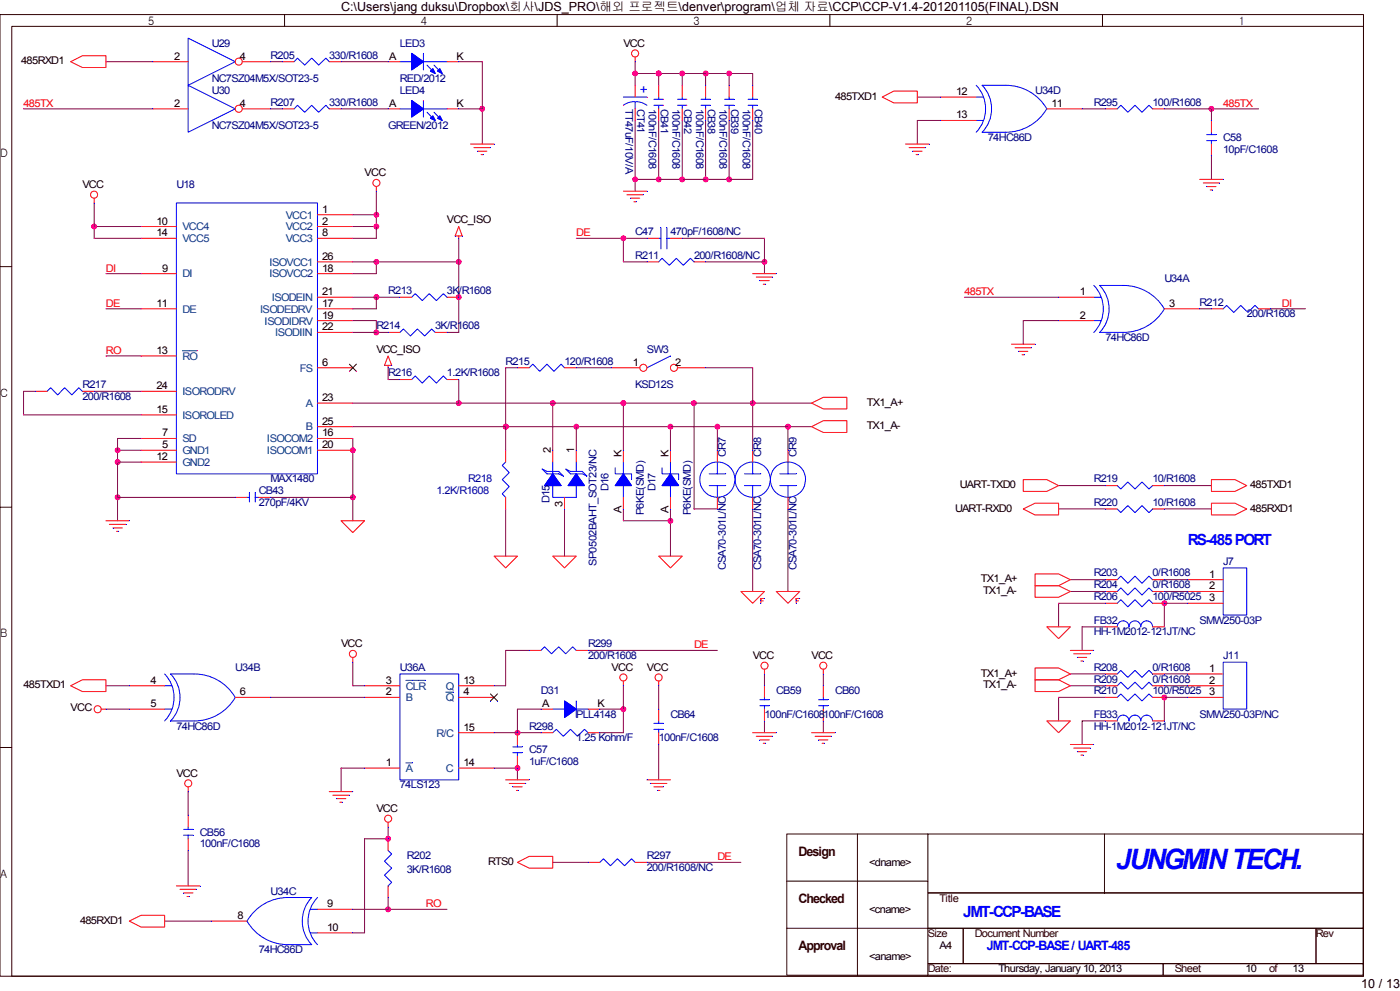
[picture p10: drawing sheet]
<svg xmlns="http://www.w3.org/2000/svg" width="297mm" height="210mm" viewBox="0 0 297 210" stroke-linecap="round" stroke-linejoin="round" font-family="sans-serif">
<defs><g id="words">
<text font-size="6" fill="#00f" x="236.5" y="184">JUNGMIN TECH.</text>
<g font-size="3.3" fill="#00f">
<text x="251.7" y="115.4">RS-485 PORT</text>
<text x="204.1" y="194.2">JMT-CCP-BASE</text>
</g>
<g font-size="2.8" fill="#00f">
<text x="135.6" y="20">+</text>
<text x="209.1" y="201.3">JMT-CCP-BASE / UART-485</text>
</g>
<g font-size="2.8" fill="#300000">
<text x="169.2" y="181.4">Design</text>
<text x="169.2" y="191.3">Checked</text>
<text x="169.2" y="201.3">Approval</text>
</g>
<g font-size="2.7">
<text x="72.3" y="2.4">C:\Users\jang duksu\Dropbox\회사\JDS_PRO\해외 프로젝트\denver\program\업체 자료\CCP\CCP-V1.4-201201105(FINAL).DSN</text>
<text x="288.5" y="209.3">10 / 13</text>
</g>
<g font-size="2.5">
<text x="31.4" y="5.2">5</text>
<text x="89.2" y="5.2">4</text>
<text x="146.9" y="5.2">3</text>
<text x="204.8" y="5.2">2</text>
<text x="262.5" y="5.2">1</text>
<text x="0" y="33.2">D</text>
<text x="0" y="84.1">C</text>
<text x="0" y="135">B</text>
<text x="0" y="185.9">A</text>
</g>
<g font-size="2.2" fill="#000080">
<text x="44.9" y="9.9">U29</text>
<text x="84.7" y="9.9">LED3</text>
<text x="44.9" y="17.4">NC7SZ04M5X/SOT23-5</text>
<text x="57.3" y="12.4">R205</text>
<text x="69.8" y="12.4">330/R1608</text>
<text x="84.7" y="17.4">RED/2012</text>
<text x="44.9" y="19.9">U30</text>
<text x="57.3" y="22.4">R207</text>
<text x="69.8" y="22.4">330/R1608</text>
<text x="84.7" y="19.9">LED4</text>
<text x="132.5" y="23.1" transform="rotate(90 132.5 23.1)">TT47uF/10V/A</text>
<text x="135" y="23.1" transform="rotate(90 135 23.1)">CT41</text>
<text x="137.5" y="23.1" transform="rotate(90 137.5 23.1)">100nF/C1608</text>
<text x="140" y="23.1" transform="rotate(90 140 23.1)">CB41</text>
<text x="142.5" y="23.1" transform="rotate(90 142.5 23.1)">100nF/C1608</text>
<text x="145" y="23.1" transform="rotate(90 145 23.1)">CB42</text>
<text x="147.5" y="23.1" transform="rotate(90 147.5 23.1)">100nF/C1608</text>
<text x="150" y="23.1" transform="rotate(90 150 23.1)">CB38</text>
<text x="152.4" y="23.1" transform="rotate(90 152.4 23.1)">100nF/C1608</text>
<text x="154.9" y="23.1" transform="rotate(90 154.9 23.1)">CB39</text>
<text x="157.4" y="23.1" transform="rotate(90 157.4 23.1)">100nF/C1608</text>
<text x="159.9" y="23.1" transform="rotate(90 159.9 23.1)">CB40</text>
<text x="219.3" y="19.9">U34D</text>
<text x="231.8" y="22.4">R295</text>
<text x="244.3" y="22.4">100/R1608</text>
<text x="44.9" y="27.3">NC7SZ04M5X/SOT23-5</text>
<text x="82.2" y="27.3">GREEN/2012</text>
<text x="209.4" y="29.8">74HC86D</text>
<text x="259.2" y="29.8">C58</text>
<text x="259.2" y="32.3">10pF/C1608</text>
<text x="37.4" y="39.8">U18</text>
<text x="134.6" y="49.8">C47</text>
<text x="142.1" y="49.8">470pF/1608/NC</text>
<text x="134.6" y="54.8">R211</text>
<text x="147.1" y="54.8">200/R1608/NC</text>
<text x="246.7" y="59.8">U34A</text>
<text x="82.2" y="62.3">R213</text>
<text x="94.7" y="62.3">3K/R1608</text>
<text x="254.2" y="64.8">R212</text>
<text x="79.8" y="69.7">R214</text>
<text x="92.2" y="69.7">3K/R1608</text>
<text x="264.2" y="67.2">200/R1608</text>
<text x="107.2" y="77.2">R215</text>
<text x="119.6" y="77.2">120/R1608</text>
<text x="137.1" y="74.7">SW3</text>
<text x="234.3" y="72.2">74HC86D</text>
<text x="17.5" y="82.2">R217</text>
<text x="82.2" y="79.7">R216</text>
<text x="94.7" y="79.7">1.2K/R1608</text>
<text x="134.6" y="82.2">KSD12S</text>
<text x="17.5" y="84.7">200/R1608</text>
<text x="153.8" y="96.8" transform="rotate(-90 153.8 96.8)">CR7</text>
<text x="161.3" y="96.8" transform="rotate(-90 161.3 96.8)">CR8</text>
<text x="168.8" y="96.8" transform="rotate(-90 168.8 96.8)">CR9</text>
<text x="54.8" y="104.7">CB43</text>
<text x="54.8" y="107.2">270pF/4KV</text>
<text x="57.3" y="102.2">MAX1480</text>
<text x="116.5" y="106.6" transform="rotate(-90 116.5 106.6)">D15</text>
<text x="128.9" y="104.1" transform="rotate(-90 128.9 104.1)">D16</text>
<text x="138.9" y="104.1" transform="rotate(-90 138.9 104.1)">D17</text>
<text x="231.8" y="107.2">R220</text>
<text x="231.8" y="102.2">R219</text>
<text x="244.3" y="107.2">10/R1608</text>
<text x="244.3" y="102.2">10/R1608</text>
<text x="136.4" y="109.1" transform="rotate(-90 136.4 109.1)">P6KE(SMD)</text>
<text x="146.4" y="109.1" transform="rotate(-90 146.4 109.1)">P6KE(SMD)</text>
<text x="126.4" y="119.8" transform="rotate(-90 126.4 119.8)">SP0502BAHT_SOT23/NC</text>
<text x="259.2" y="119.6">J7</text>
<text x="153.8" y="120.8" transform="rotate(-90 153.8 120.8)">CSA70-301L/NC</text>
<text x="161.3" y="120.8" transform="rotate(-90 161.3 120.8)">CSA70-301L/NC</text>
<text x="168.8" y="120.8" transform="rotate(-90 168.8 120.8)">CSA70-301L/NC</text>
<text x="231.8" y="124.6">R204</text>
<text x="231.8" y="122.1">R203</text>
<text x="244.3" y="124.6">0/R1608</text>
<text x="244.3" y="122.1">0/R1608</text>
<text x="231.8" y="127.1">R206</text>
<text x="244.3" y="127.1">100/R5025</text>
<text x="124.6" y="137.1">R299</text>
<text x="231.8" y="132.1">FB32</text>
<text x="231.8" y="134.6">HH-1M2012-121JT/NC</text>
<text x="254.2" y="132.1">SMW250-03P</text>
<text x="49.9" y="142.1">U34B</text>
<text x="84.7" y="142.1">U36A</text>
<text x="124.6" y="139.6">200/R1608</text>
<text x="231.8" y="142.1">R208</text>
<text x="244.3" y="142.1">0/R1608</text>
<text x="259.2" y="139.6">J11</text>
<text x="114.6" y="147.1">D31</text>
<text x="164.5" y="147.1">CB59</text>
<text x="177" y="147.1">CB60</text>
<text x="231.8" y="147.1">R210</text>
<text x="231.8" y="144.6">R209</text>
<text x="244.3" y="147.1">100/R5025</text>
<text x="244.3" y="144.6">0/R1608</text>
<text x="37.4" y="154.5">74HC86D</text>
<text x="112.1" y="154.5">R298</text>
<text x="122.1" y="152">PLL4148</text>
<text x="142.1" y="152">CB64</text>
<text x="162" y="152">100nF/C1608</text>
<text x="174.5" y="152">100nF/C1608</text>
<text x="231.8" y="152">FB33</text>
<text x="231.8" y="154.5">HH-1M2012-121JT/NC</text>
<text x="254.2" y="152">SMW250-03P/NC</text>
<text x="112.1" y="159.5">C57</text>
<text x="122.1" y="157">1.25 Kohm/F</text>
<text x="139.6" y="157">100nF/C1608</text>
<text x="84.7" y="167">74LS123</text>
<text x="112.1" y="162">1uF/C1608</text>
<text x="42.4" y="177">CB56</text>
<text x="42.4" y="179.5">100nF/C1608</text>
<text x="86.2" y="182">R202</text>
<text x="86.2" y="184.9">3K/R1608</text>
<text x="137.1" y="182">R297</text>
<text x="137.1" y="184.5">200/R1608/NC</text>
<text x="57.3" y="189.5">U34C</text>
<text x="54.8" y="201.9">74HC86D</text>
</g>
<g font-size="2.2">
<text x="132.1" y="9.9">VCC</text>
<text x="4.5" y="13.6">485RXD1</text>
<text x="36.9" y="12.7">2</text>
<text x="50.8" y="12.7">4</text>
<text x="82.5" y="12.7">A</text>
<text x="96.7" y="12.7">K</text>
<text x="36.9" y="22.6">2</text>
<text x="50.8" y="22.6">4</text>
<text x="82.5" y="22.6">A</text>
<text x="96.7" y="22.6">K</text>
<text x="177" y="21.1">485TXD1</text>
<text x="202.6" y="20.1">12</text>
<text x="222.8" y="22.6">11</text>
<text x="202.6" y="25.1">13</text>
<text x="17.5" y="39.8">VCC</text>
<text x="77.3" y="37.3">VCC</text>
<text x="33.2" y="47.6">10</text>
<text x="68.3" y="45.1">1</text>
<text x="68.3" y="47.6">2</text>
<text x="94.7" y="47.3">VCC_ISO</text>
<text x="33.2" y="50.1">14</text>
<text x="68.3" y="50.1">8</text>
<text x="34.4" y="57.5">9</text>
<text x="68.3" y="55">26</text>
<text x="68.3" y="57.5">18</text>
<text x="33.2" y="65">11</text>
<text x="68.3" y="62.5">21</text>
<text x="68.3" y="65">17</text>
<text x="228.8" y="62.5">1</text>
<text x="247.8" y="65">3</text>
<text x="68.3" y="70">22</text>
<text x="68.3" y="67.5">19</text>
<text x="228.8" y="67.5">2</text>
<text x="33.2" y="75">13</text>
<text x="68.3" y="77.5">6</text>
<text x="79.8" y="74.7">VCC_ISO</text>
<text x="134.1" y="77.5">1</text>
<text x="143.1" y="77.5">2</text>
<text x="33.2" y="82.5">24</text>
<text x="33.2" y="87.5">15</text>
<text x="68.3" y="85">23</text>
<text x="68.3" y="90">25</text>
<text x="183.7" y="86">TX1_A+</text>
<text x="34.4" y="94.9">5</text>
<text x="34.4" y="92.4">7</text>
<text x="68.3" y="94.9">20</text>
<text x="68.3" y="92.4">16</text>
<text x="116.7" y="95.9" transform="rotate(-90 116.7 95.9)">2</text>
<text x="121.7" y="95.9" transform="rotate(-90 121.7 95.9)">1</text>
<text x="183.7" y="90.9">TX1_A-</text>
<text x="33.2" y="97.4">12</text>
<text x="131.7" y="96.8" transform="rotate(-90 131.7 96.8)">K</text>
<text x="141.7" y="96.8" transform="rotate(-90 141.7 96.8)">K</text>
<text x="119.2" y="107.3" transform="rotate(-90 119.2 107.3)">3</text>
<text x="203.4" y="103.4">UART-TXD0</text>
<text x="264.9" y="103.4">485TXD1</text>
<text x="131.7" y="108.6" transform="rotate(-90 131.7 108.6)">A</text>
<text x="141.7" y="108.6" transform="rotate(-90 141.7 108.6)">A</text>
<text x="202.4" y="108.4">UART-RXD0</text>
<text x="264.9" y="108.4">485RXD1</text>
<text x="207.9" y="123.4">TX1_A+</text>
<text x="208.3" y="125.9">TX1_A-</text>
<text x="256.2" y="122.4">1</text>
<text x="256.2" y="124.9">2</text>
<text x="256.2" y="127.4">3</text>
<text x="72.3" y="137.1">VCC</text>
<text x="129.6" y="142.1">VCC</text>
<text x="137.1" y="142.1">VCC</text>
<text x="159.5" y="139.6">VCC</text>
<text x="172" y="139.6">VCC</text>
<text x="207.9" y="143.3">TX1_A+</text>
<text x="256.2" y="142.3">1</text>
<text x="5" y="145.8">485TXD1</text>
<text x="31.9" y="144.8">4</text>
<text x="31.9" y="149.8">5</text>
<text x="50.8" y="147.3">6</text>
<text x="81.7" y="147.3">2</text>
<text x="81.7" y="144.8">3</text>
<text x="98.2" y="144.8">13</text>
<text x="98.2" y="147.3">4</text>
<text x="114.9" y="149.8">A</text>
<text x="126.6" y="149.8">K</text>
<text x="208.3" y="145.8">TX1_A-</text>
<text x="256.2" y="144.8">2</text>
<text x="256.2" y="147.3">3</text>
<text x="15" y="150.5">VCC</text>
<text x="98.2" y="154.8">15</text>
<text x="37.4" y="164.5">VCC</text>
<text x="81.7" y="162.3">1</text>
<text x="98.2" y="162.3">14</text>
<text x="79.8" y="172">VCC</text>
<text x="103.4" y="183.2">RTS0</text>
<text x="184.2" y="183.5">&lt;dname&gt;</text>
<text x="17" y="195.7">485RXD1</text>
<text x="50.4" y="194.7">8</text>
<text x="69.3" y="192.2">9</text>
<text x="69.3" y="197.2">10</text>
<text x="184.2" y="193.4">&lt;cname&gt;</text>
<text x="184.2" y="203.4">&lt;aname&gt;</text>
<text x="199.1" y="200.9">A4</text>
<text x="211.6" y="205.9">Thursday, January 10, 2013</text>
<text x="264" y="205.9">10</text>
<text x="273.9" y="205.9">13</text>
</g>
<g font-size="2.2" fill="#f00">
<text x="5" y="22.6">485TX</text>
<text x="259.2" y="22.6">485TX</text>
<text x="122.1" y="50.1">DE</text>
<text x="22.5" y="57.5">DI</text>
<text x="22.5" y="65">DE</text>
<text x="204.4" y="62.5">485TX</text>
<text x="271.7" y="65">DI</text>
<text x="22.5" y="75">RO</text>
<text x="147.1" y="137.3">DE</text>
<text x="152" y="182.2">DE</text>
<text x="90.2" y="192.2">RO</text>
</g>
<g font-size="2.2" fill="#004080">
<text x="60.6" y="46.3">VCC1</text>
<text x="38.7" y="48.8">VCC4</text>
<text x="38.7" y="51.3">VCC5</text>
<text x="60.6" y="48.8">VCC2</text>
<text x="60.6" y="51.3">VCC3</text>
<text x="38.7" y="58.8">DI</text>
<text x="57.1" y="56.3">ISOVCC1</text>
<text x="57.1" y="58.8">ISOVCC2</text>
<text x="57.6" y="63.8">ISODEIN</text>
<text x="38.7" y="66.3">DE</text>
<text x="55.1" y="66.3">ISODEDRV</text>
<text x="56.1" y="68.8">ISODIDRV</text>
<text x="58.3" y="71.3">ISODIIN</text>
<text x="38.7" y="76.2">RO</text>
<text x="38.7" y="83.7">ISORODRV</text>
<text x="63.6" y="78.7">FS</text>
<text x="38.7" y="88.7">ISOROLED</text>
<text x="64.8" y="86.2">A</text>
<text x="38.7" y="93.7">SD</text>
<text x="56.6" y="93.7">ISOCOM2</text>
<text x="64.8" y="91.2">B</text>
<text x="38.7" y="96.2">GND1</text>
<text x="38.7" y="98.7">GND2</text>
<text x="56.6" y="96.2">ISOCOM1</text>
<text x="86" y="148.6">B</text>
<text x="86" y="146.1">CLR</text>
<text x="94.5" y="146.1">Q</text>
<text x="94.5" y="148.6">Q</text>
<text x="92.5" y="156">R/C</text>
<text x="86" y="163.5">A</text>
<text x="94.5" y="163.5">C</text>
</g>
<g font-size="2.2" fill="#0000a5">
<text x="92.5" y="104.7">1.2K/R1608</text>
<text x="99.2" y="102.2">R218</text>
</g>
<g font-size="2.2" fill="#300000">
<text x="199.1" y="190.9">Title</text>
<text x="196.6" y="198.4">Size</text>
<text x="206.6" y="198.4">Document Number</text>
<text x="278.9" y="198.4">Rev</text>
<text x="196.6" y="205.9">Date:</text>
<text x="249" y="205.9">Sheet</text>
<text x="268.9" y="205.9">of</text>
</g>
</g></defs>
<g fill="none" stroke="#300000" stroke-width=".21">
<path d="M0 3.1h288.9v203.7h-288.9zM2.5 5.6h286.4v201.2h-286.4zM60.3 3.1v2.5M118.1 3.1v2.5M175.9 3.1v2.5M233.6 3.1v2.5M0 56.5h2.5M0 107.4h2.5M0 158.3h2.5M181.7 176.6v30M196.6 176.6h92.3v12.5h-92.3zM196.6 176.6h-29.9v30h29.9"/>
<path d="M234.1 176.6v12.5M166.7 196.6h29.9M166.7 186.6h29.9M196.6 189.1h92.3v7.5h-92.3zM196.6 196.6h7.5v7.5h-7.5zM204.1 196.6h74.8v7.5h-74.8zM278.9 196.6h10v7.5h-10zM196.6 204.1h49.9v2.5h-49.9zM246.5 204.1h42.4v2.5h-42.4z"/>
</g>
<path d="M234.3 152.7h-5v5M246.7 142.8h5M251.7 147.7h-5v5" fill="none" stroke="#800040" stroke-width=".21"/>
<circle cx="246.7" cy="147.7" r=".51" fill="none" stroke="#f0f" stroke-width=".21"/>
<circle cx="246.7" cy="147.7" r=".51" fill="#f0f" stroke="#f0f" stroke-width=".21"/>
<path d="M246.7 145.3h5" fill="none" stroke="#800040" stroke-width=".21"/>
<path d="M224.3 102.9h10" fill="none" stroke="#800040" stroke-width=".21"/>
<path d="M224.3 107.8h10" fill="none" stroke="#800040" stroke-width=".21"/>
<path d="M246.7 102.9h10" fill="none" stroke="#800040" stroke-width=".21"/>
<path d="M246.7 107.8h10" fill="none" stroke="#800040" stroke-width=".21"/>
<path d="M229.3 132.8v5" fill="none" stroke="#800040" stroke-width=".21"/>
<path d="M229.3 132.8h5M246.7 127.8v5" fill="none" stroke="#800040" stroke-width=".21"/>
<circle cx="246.8" cy="127.8" r=".49" fill="none" stroke="#f0f" stroke-width=".21"/>
<circle cx="246.8" cy="127.8" r=".49" fill="#f0f" stroke="#f0f" stroke-width=".21"/>
<path d="M246.7 127.8h5M246.7 122.8h5" fill="none" stroke="#800040" stroke-width=".21"/>
<path d="M246.7 125.3h5" fill="none" stroke="#800040" stroke-width=".21"/>
<path d="M74.8 50.5h5" fill="none" stroke="#800040" stroke-width=".21"/>
<path d="M74.8 45.5h5" fill="none" stroke="#800040" stroke-width=".21"/>
<path d="M79.8 45.5v2.5" fill="none" stroke="#800040" stroke-width=".21"/>
<circle cx="79.8" cy="45.5" r=".49" fill="none" stroke="#f0f" stroke-width=".21"/>
<circle cx="79.8" cy="45.5" r=".49" fill="#f0f" stroke="#f0f" stroke-width=".21"/>
<path d="M74.8 48h5" fill="none" stroke="#800040" stroke-width=".21"/>
<circle cx="79.8" cy="48" r=".49" fill="none" stroke="#f0f" stroke-width=".21"/>
<circle cx="79.8" cy="48" r=".49" fill="#f0f" stroke="#f0f" stroke-width=".21"/>
<path d="M79.8 48v2.5" fill="none" stroke="#800040" stroke-width=".21"/>
<path d="M134.6 15.6h5" fill="none" stroke="#800040" stroke-width=".21"/>
<circle cx="139.6" cy="15.6" r=".49" fill="none" stroke="#f0f" stroke-width=".21"/>
<circle cx="139.6" cy="15.6" r=".49" fill="#f0f" stroke="#f0f" stroke-width=".21"/>
<path d="M139.6 15.6v2.5" fill="none" stroke="#800040" stroke-width=".21"/>
<path d="M139.6 25.5v12.5" fill="none" stroke="#800040" stroke-width=".21"/>
<path d="M134.6 38h5" fill="none" stroke="#800040" stroke-width=".21"/>
<circle cx="139.6" cy="38" r=".49" fill="none" stroke="#f0f" stroke-width=".21"/>
<circle cx="139.6" cy="38" r=".49" fill="#f0f" stroke="#f0f" stroke-width=".21"/>
<path d="M134.6 13.1v2.5" fill="none" stroke="#800040" stroke-width=".21"/>
<path d="M134.6 38v2.5" fill="none" stroke="#800040" stroke-width=".21"/>
<path d="M134.6 25.5v12.5" fill="none" stroke="#800040" stroke-width=".21"/>
<circle cx="134.6" cy="38" r=".5" fill="none" stroke="#f0f" stroke-width=".21"/>
<circle cx="134.6" cy="38" r=".5" fill="#f0f" stroke="#f0f" stroke-width=".21"/>
<path d="M134.6 15.6v2.5" fill="none" stroke="#800040" stroke-width=".21"/>
<circle cx="134.6" cy="15.6" r=".5" fill="none" stroke="#f0f" stroke-width=".21"/>
<circle cx="134.6" cy="15.6" r=".5" fill="#f0f" stroke="#f0f" stroke-width=".21"/>
<path d="M149.5 15.6h5" fill="none" stroke="#800040" stroke-width=".21"/>
<path d="M144.6 15.6v2.5" fill="none" stroke="#800040" stroke-width=".21"/>
<path d="M149.5 15.6v2.5" fill="none" stroke="#800040" stroke-width=".21"/>
<circle cx="149.5" cy="15.6" r=".49" fill="none" stroke="#f0f" stroke-width=".21"/>
<circle cx="149.5" cy="15.6" r=".49" fill="#f0f" stroke="#f0f" stroke-width=".21"/>
<path d="M139.6 38h5" fill="none" stroke="#800040" stroke-width=".21"/>
<path d="M144.6 25.5v12.5" fill="none" stroke="#800040" stroke-width=".21"/>
<circle cx="144.6" cy="38" r=".49" fill="none" stroke="#f0f" stroke-width=".21"/>
<circle cx="144.6" cy="38" r=".49" fill="#f0f" stroke="#f0f" stroke-width=".21"/>
<path d="M149.5 38h5" fill="none" stroke="#800040" stroke-width=".21"/>
<circle cx="154.5" cy="38" r=".49" fill="none" stroke="#f0f" stroke-width=".21"/>
<circle cx="154.5" cy="38" r=".49" fill="#f0f" stroke="#f0f" stroke-width=".21"/>
<path d="M149.5 25.5v12.5" fill="none" stroke="#800040" stroke-width=".21"/>
<circle cx="149.5" cy="38" r=".49" fill="none" stroke="#f0f" stroke-width=".21"/>
<circle cx="149.5" cy="38" r=".49" fill="#f0f" stroke="#f0f" stroke-width=".21"/>
<path d="M139.6 15.6h5" fill="none" stroke="#800040" stroke-width=".21"/>
<circle cx="139.6" cy="15.6" r=".49" fill="none" stroke="#f0f" stroke-width=".21"/>
<circle cx="139.6" cy="15.6" r=".49" fill="#f0f" stroke="#f0f" stroke-width=".21"/>
<path d="M74.8 67.9h5" fill="none" stroke="#800040" stroke-width=".21"/>
<path d="M79.8 67.9v2.5" fill="none" stroke="#800040" stroke-width=".21"/>
<path d="M79.8 70.4h2.4" fill="none" stroke="#800040" stroke-width=".21"/>
<circle cx="79.8" cy="70.4" r=".49" fill="none" stroke="#f0f" stroke-width=".21"/>
<circle cx="79.8" cy="70.4" r=".49" fill="#f0f" stroke="#f0f" stroke-width=".21"/>
<path d="M79.8 63h4.9" fill="none" stroke="#800040" stroke-width=".21"/>
<circle cx="79.8" cy="62.9" r=".51" fill="none" stroke="#f0f" stroke-width=".21"/>
<circle cx="79.8" cy="62.9" r=".51" fill="#f0f" stroke="#f0f" stroke-width=".21"/>
<path d="M79.8 63v2.4h-5" fill="none" stroke="#800040" stroke-width=".21"/>
<path d="M79.8 55.5h17.4" fill="none" stroke="#800040" stroke-width=".21"/>
<circle cx="97.2" cy="55.5" r=".5" fill="none" stroke="#f0f" stroke-width=".21"/>
<circle cx="97.2" cy="55.5" r=".5" fill="#f0f" stroke="#f0f" stroke-width=".21"/>
<path d="M97.2 63v7.4" fill="none" stroke="#800040" stroke-width=".21"/>
<circle cx="97.2" cy="62.9" r=".52" fill="none" stroke="#f0f" stroke-width=".21"/>
<circle cx="97.2" cy="62.9" r=".52" fill="#f0f" stroke="#f0f" stroke-width=".21"/>
<path d="M94.7 70.4h2.5" fill="none" stroke="#800040" stroke-width=".21"/>
<path d="M74.8 58h5" fill="none" stroke="#800040" stroke-width=".21"/>
<path d="M79.8 55.5v2.5" fill="none" stroke="#800040" stroke-width=".21"/>
<circle cx="79.8" cy="55.5" r=".49" fill="none" stroke="#f0f" stroke-width=".21"/>
<circle cx="79.8" cy="55.5" r=".49" fill="#f0f" stroke="#f0f" stroke-width=".21"/>
<path d="M107.2 90.4h14.9" fill="none" stroke="#800040" stroke-width=".21"/>
<circle cx="107.2" cy="90.4" r=".49" fill="none" stroke="#f0f" stroke-width=".21"/>
<circle cx="107.2" cy="90.4" r=".49" fill="#f0f" stroke="#f0f" stroke-width=".21"/>
<path d="M107.2 77.9v12.5" fill="none" stroke="#800040" stroke-width=".21"/>
<circle cx="107.2" cy="90.4" r=".49" fill="none" stroke="#f0f" stroke-width=".21"/>
<circle cx="107.2" cy="90.4" r=".49" fill="#f0f" stroke="#f0f" stroke-width=".21"/>
<path d="M107.2 90.4v5" fill="none" stroke="#800040" stroke-width=".21"/>
<path d="M159.5 85.4h12.5" fill="none" stroke="#800040" stroke-width=".21"/>
<path d="M167 90.4h5" fill="none" stroke="#800040" stroke-width=".21"/>
<path d="M107.2 107.8v10" fill="none" stroke="#800040" stroke-width=".21"/>
<path d="M122.1 90.4h20" fill="none" stroke="#800040" stroke-width=".21"/>
<circle cx="122.1" cy="90.4" r=".49" fill="none" stroke="#f0f" stroke-width=".21"/>
<circle cx="122.1" cy="90.4" r=".49" fill="#f0f" stroke="#f0f" stroke-width=".21"/>
<path d="M142.1 110.3v7.5" fill="none" stroke="#800040" stroke-width=".21"/>
<path d="M122.1 77.9h7.5" fill="none" stroke="#800040" stroke-width=".21"/>
<path d="M107.2 77.9h2.5" fill="none" stroke="#800040" stroke-width=".21"/>
<path d="M119.6 107.8v10" fill="none" stroke="#800040" stroke-width=".21"/>
<path d="M117.1 85.4v10" fill="none" stroke="#800040" stroke-width=".21"/>
<circle cx="117.1" cy="85.4" r=".49" fill="none" stroke="#f0f" stroke-width=".21"/>
<circle cx="117.1" cy="85.4" r=".49" fill="#f0f" stroke="#f0f" stroke-width=".21"/>
<path d="M122.1 90.4v5" fill="none" stroke="#800040" stroke-width=".21"/>
<path d="M132.1 107.8v2.5" fill="none" stroke="#800040" stroke-width=".21"/>
<path d="M132.1 110.3h10" fill="none" stroke="#800040" stroke-width=".21"/>
<circle cx="142.1" cy="110.3" r=".49" fill="none" stroke="#f0f" stroke-width=".21"/>
<circle cx="142.1" cy="110.3" r=".49" fill="#f0f" stroke="#f0f" stroke-width=".21"/>
<path d="M132.1 85.4v10" fill="none" stroke="#800040" stroke-width=".21"/>
<circle cx="132.1" cy="85.4" r=".5" fill="none" stroke="#f0f" stroke-width=".21"/>
<circle cx="132.1" cy="85.4" r=".5" fill="#f0f" stroke="#f0f" stroke-width=".21"/>
<path d="M142.1 90.4v5" fill="none" stroke="#800040" stroke-width=".21"/>
<circle cx="142.1" cy="90.4" r=".49" fill="none" stroke="#f0f" stroke-width=".21"/>
<circle cx="142.1" cy="90.4" r=".49" fill="#f0f" stroke="#f0f" stroke-width=".21"/>
<path d="M117.1 85.4h15" fill="none" stroke="#800040" stroke-width=".21"/>
<path d="M142.1 90.4h9.9" fill="none" stroke="#800040" stroke-width=".21"/>
<path d="M132.1 85.4h15" fill="none" stroke="#800040" stroke-width=".21"/>
<circle cx="132.1" cy="85.4" r=".5" fill="none" stroke="#f0f" stroke-width=".21"/>
<circle cx="132.1" cy="85.4" r=".5" fill="#f0f" stroke="#f0f" stroke-width=".21"/>
<path d="M159.5 107.8v17.5" fill="none" stroke="#800040" stroke-width=".21"/>
<path d="M167 107.8v17.5" fill="none" stroke="#800040" stroke-width=".21"/>
<path d="M147.1 85.4v22.4" fill="none" stroke="#800040" stroke-width=".21"/>
<circle cx="147" cy="85.4" r=".49" fill="none" stroke="#f0f" stroke-width=".21"/>
<circle cx="147" cy="85.4" r=".49" fill="#f0f" stroke="#f0f" stroke-width=".21"/>
<path d="M147.1 107.8h4.9" fill="none" stroke="#800040" stroke-width=".21"/>
<path d="M167 90.4v5" fill="none" stroke="#800040" stroke-width=".21"/>
<circle cx="167" cy="90.4" r=".5" fill="none" stroke="#f0f" stroke-width=".21"/>
<circle cx="167" cy="90.4" r=".5" fill="#f0f" stroke="#f0f" stroke-width=".21"/>
<path d="M152 90.4h15" fill="none" stroke="#800040" stroke-width=".21"/>
<path d="M152 90.4v5M159.5 85.4v10" fill="none" stroke="#800040" stroke-width=".21"/>
<circle cx="152" cy="90.4" r=".49" fill="none" stroke="#f0f" stroke-width=".21"/>
<circle cx="152" cy="90.4" r=".49" fill="#f0f" stroke="#f0f" stroke-width=".21"/>
<circle cx="159.5" cy="85.4" r=".49" fill="none" stroke="#f0f" stroke-width=".21"/>
<circle cx="159.5" cy="85.4" r=".49" fill="#f0f" stroke="#f0f" stroke-width=".21"/>
<path d="M142.1 107.8v2.5" fill="none" stroke="#800040" stroke-width=".21"/>
<path d="M97.2 85.4h19.9" fill="none" stroke="#800040" stroke-width=".21"/>
<circle cx="97.2" cy="85.4" r=".5" fill="none" stroke="#f0f" stroke-width=".21"/>
<circle cx="97.2" cy="85.4" r=".5" fill="#f0f" stroke="#f0f" stroke-width=".21"/>
<path d="M82.2 80.4h2.5" fill="none" stroke="#800040" stroke-width=".21"/>
<path d="M82.2 77.9v2.5" fill="none" stroke="#800040" stroke-width=".21"/>
<path d="M74.8 92.9v2.5" fill="none" stroke="#800040" stroke-width=".21"/>
<path d="M149.5 77.9h10" fill="none" stroke="#800040" stroke-width=".21"/>
<path d="M97.2 80.4v5" fill="none" stroke="#800040" stroke-width=".21"/>
<path d="M74.8 85.4h22.4" fill="none" stroke="#800040" stroke-width=".21"/>
<path d="M74.8 105.4v4.9" fill="none" stroke="#800040" stroke-width=".21"/>
<circle cx="74.8" cy="105.3" r=".51" fill="none" stroke="#f0f" stroke-width=".21"/>
<circle cx="74.8" cy="105.3" r=".51" fill="#f0f" stroke="#f0f" stroke-width=".21"/>
<path d="M74.8 90.4h32.4" fill="none" stroke="#800040" stroke-width=".21"/>
<path d="M226.8 122.8h7.5" fill="none" stroke="#800040" stroke-width=".21"/>
<path d="M226.8 125.3h7.5" fill="none" stroke="#800040" stroke-width=".21"/>
<path d="M224.3 147.7h10" fill="none" stroke="#800040" stroke-width=".21"/>
<path d="M224.3 127.8h10" fill="none" stroke="#800040" stroke-width=".21"/>
<path d="M226.8 142.8h7.5" fill="none" stroke="#800040" stroke-width=".21"/>
<path d="M226.8 145.3h7.5" fill="none" stroke="#800040" stroke-width=".21"/>
<path d="M20 50.5h9.9" fill="none" stroke="#800040" stroke-width=".21"/>
<path d="M20 48v2.5" fill="none" stroke="#800040" stroke-width=".21"/>
<path d="M20 43v5h9.9" fill="none" stroke="#800040" stroke-width=".21"/>
<circle cx="19.9" cy="48" r=".49" fill="none" stroke="#f0f" stroke-width=".21"/>
<circle cx="19.9" cy="48" r=".49" fill="#f0f" stroke="#f0f" stroke-width=".21"/>
<path d="M154.5 15.6v2.5" fill="none" stroke="#800040" stroke-width=".21"/>
<path d="M154.5 25.5v12.5" fill="none" stroke="#800040" stroke-width=".21"/>
<path d="M159.5 15.6v2.5" fill="none" stroke="#800040" stroke-width=".21"/>
<path d="M159.5 25.5v12.5" fill="none" stroke="#800040" stroke-width=".21"/>
<path d="M154.5 15.6h5" fill="none" stroke="#800040" stroke-width=".21"/>
<circle cx="154.5" cy="15.6" r=".49" fill="none" stroke="#f0f" stroke-width=".21"/>
<circle cx="154.5" cy="15.6" r=".49" fill="#f0f" stroke="#f0f" stroke-width=".21"/>
<path d="M154.5 38h5" fill="none" stroke="#800040" stroke-width=".21"/>
<path d="M74.8 55.5h5" fill="none" stroke="#800040" stroke-width=".21"/>
<path d="M79.8 40.5v5" fill="none" stroke="#800040" stroke-width=".21"/>
<path d="M97.2 55.5v7.5" fill="none" stroke="#800040" stroke-width=".21"/>
<path d="M22.5 65.4h7.4" fill="none" stroke="#800040" stroke-width=".21"/>
<path d="M5 23.1h27.4" fill="none" stroke="#800040" stroke-width=".21"/>
<path d="M72.3 23.1h9.9" fill="none" stroke="#800040" stroke-width=".21"/>
<path d="M57.3 23.1h2.5" fill="none" stroke="#800040" stroke-width=".21"/>
<path d="M144.6 38h4.9" fill="none" stroke="#800040" stroke-width=".21"/>
<path d="M144.6 15.6h4.9" fill="none" stroke="#800040" stroke-width=".21"/>
<circle cx="144.6" cy="15.6" r=".49" fill="none" stroke="#f0f" stroke-width=".21"/>
<circle cx="144.6" cy="15.6" r=".49" fill="#f0f" stroke="#f0f" stroke-width=".21"/>
<path d="M20 82.9h9.9" fill="none" stroke="#800040" stroke-width=".21"/>
<path d="M5 82.9h2.5" fill="none" stroke="#800040" stroke-width=".21"/>
<path d="M5 82.9v5h24.9" fill="none" stroke="#800040" stroke-width=".21"/>
<path d="M24.9 95.4h5" fill="none" stroke="#800040" stroke-width=".21"/>
<path d="M24.9 95.4v2.5h5" fill="none" stroke="#800040" stroke-width=".21"/>
<g fill="none" stroke="#f0f" stroke-width=".21">
<circle cx="24.9" cy="95.4" r=".49"/>
<circle cx="24.9" cy="97.9" r=".49"/>
</g>
<g fill="#f0f" stroke="#f0f" stroke-width=".21">
<circle cx="24.9" cy="97.9" r=".49"/>
<circle cx="24.9" cy="95.4" r=".49"/>
</g>
<path d="M24.9 105.4v4.9" fill="none" stroke="#800040" stroke-width=".21"/>
<circle cx="24.9" cy="105.3" r=".51" fill="none" stroke="#f0f" stroke-width=".21"/>
<circle cx="24.9" cy="105.3" r=".51" fill="#f0f" stroke="#f0f" stroke-width=".21"/>
<path d="M24.9 92.9h5" fill="none" stroke="#800040" stroke-width=".21"/>
<path d="M57.3 13.1h2.5M24.9 92.9v2.5" fill="none" stroke="#800040" stroke-width=".21"/>
<path d="M72.3 13.1h9.9" fill="none" stroke="#800040" stroke-width=".21"/>
<path d="M22.5 13.1h9.9" fill="none" stroke="#800040" stroke-width=".21"/>
<path d="M122.1 50.5h10" fill="none" stroke="#800040" stroke-width=".21"/>
<path d="M132.1 50.5v5" fill="none" stroke="#800040" stroke-width=".21"/>
<path d="M132.1 50.5h5M144.6 50.5h17.4" fill="none" stroke="#800040" stroke-width=".21"/>
<circle cx="132.1" cy="50.5" r=".5" fill="none" stroke="#f0f" stroke-width=".21"/>
<circle cx="132.1" cy="50.5" r=".5" fill="#f0f" stroke="#f0f" stroke-width=".21"/>
<path d="M162 55.5v2.5" fill="none" stroke="#800040" stroke-width=".21"/>
<circle cx="162" cy="55.5" r=".49" fill="none" stroke="#f0f" stroke-width=".21"/>
<circle cx="162" cy="55.5" r=".49" fill="#f0f" stroke="#f0f" stroke-width=".21"/>
<path d="M132.1 55.5h5" fill="none" stroke="#800040" stroke-width=".21"/>
<path d="M149.5 55.5h12.5" fill="none" stroke="#800040" stroke-width=".21"/>
<path d="M162 50.5v5" fill="none" stroke="#800040" stroke-width=".21"/>
<path d="M39.9 180.2v7.4" fill="none" stroke="#800040" stroke-width=".21"/>
<path d="M162 152.7v2.5" fill="none" stroke="#800040" stroke-width=".21"/>
<path d="M162 142.8v2.5" fill="none" stroke="#800040" stroke-width=".21"/>
<path d="M174.5 152.7v2.5" fill="none" stroke="#800040" stroke-width=".21"/>
<path d="M174.5 142.8v2.5" fill="none" stroke="#800040" stroke-width=".21"/>
<path d="M34.9 195.1h10" fill="none" stroke="#800040" stroke-width=".21"/>
<path d="M24.9 105.4h25" fill="none" stroke="#800040" stroke-width=".21"/>
<path d="M24.9 97.9v7.5" fill="none" stroke="#800040" stroke-width=".21"/>
<path d="M57.3 105.4h17.5" fill="none" stroke="#800040" stroke-width=".21"/>
<path d="M74.8 95.4v10" fill="none" stroke="#800040" stroke-width=".21"/>
<circle cx="74.8" cy="95.4" r=".49" fill="none" stroke="#f0f" stroke-width=".21"/>
<circle cx="74.8" cy="95.4" r=".49" fill="#f0f" stroke="#f0f" stroke-width=".21"/>
<path d="M224.3 147.7v5" fill="none" stroke="#800040" stroke-width=".21"/>
<path d="M224.3 127.8v5" fill="none" stroke="#800040" stroke-width=".21"/>
<path d="M97.2 50.5v5" fill="none" stroke="#800040" stroke-width=".21"/>
<path d="M22.5 75.4h7.4" fill="none" stroke="#800040" stroke-width=".21"/>
<path d="M74.8 63h5" fill="none" stroke="#800040" stroke-width=".21"/>
<path d="M254.2 65.4h2.5" fill="none" stroke="#800040" stroke-width=".21"/>
<path d="M22.5 58h7.4" fill="none" stroke="#800040" stroke-width=".21"/>
<path d="M57.3 147.7h20" fill="none" stroke="#800040" stroke-width=".21"/>
<path d="M204.4 63h19.9" fill="none" stroke="#800040" stroke-width=".21"/>
<path d="M22.5 145.3h4.9" fill="none" stroke="#800040" stroke-width=".21"/>
<path d="M269.2 65.4h7.4" fill="none" stroke="#800040" stroke-width=".21"/>
<path d="M216.8 67.9h7.5" fill="none" stroke="#800040" stroke-width=".21"/>
<path d="M216.8 67.9v5M22.5 150.2h4.9" fill="none" stroke="#800040" stroke-width=".21"/>
<path d="M82.2 192.6h12.5" fill="none" stroke="#800040" stroke-width=".21"/>
<circle cx="82.3" cy="192.6" r=".49" fill="none" stroke="#f0f" stroke-width=".21"/>
<circle cx="82.3" cy="192.6" r=".49" fill="#f0f" stroke="#f0f" stroke-width=".21"/>
<path d="M82.2 190.1v2.5" fill="none" stroke="#800040" stroke-width=".21"/>
<path d="M74.8 192.6h7.4" fill="none" stroke="#800040" stroke-width=".21"/>
<path d="M82.2 175.2v2.5" fill="none" stroke="#800040" stroke-width=".21"/>
<path d="M74.8 197.6h2.5" fill="none" stroke="#800040" stroke-width=".21"/>
<path d="M77.3 177.7v19.9" fill="none" stroke="#800040" stroke-width=".21"/>
<path d="M102.2 23.1v7.4M77.3 177.7h4.9" fill="none" stroke="#800040" stroke-width=".21"/>
<circle cx="82.3" cy="177.7" r=".49" fill="none" stroke="#f0f" stroke-width=".21"/>
<circle cx="82.3" cy="177.7" r=".49" fill="#f0f" stroke="#f0f" stroke-width=".21"/>
<circle cx="102.2" cy="23" r=".5" fill="none" stroke="#f0f" stroke-width=".21"/>
<circle cx="102.2" cy="23" r=".5" fill="#f0f" stroke="#f0f" stroke-width=".21"/>
<path d="M97.2 23.1h5" fill="none" stroke="#800040" stroke-width=".21"/>
<path d="M102.2 13.1v10" fill="none" stroke="#800040" stroke-width=".21"/>
<path d="M97.2 13.1h5" fill="none" stroke="#800040" stroke-width=".21"/>
<path d="M194.4 20.6h5" fill="none" stroke="#800040" stroke-width=".21"/>
<path d="M194.4 25.5v5" fill="none" stroke="#800040" stroke-width=".21"/>
<path d="M194.4 25.5h5M256.7 23.1h10" fill="none" stroke="#800040" stroke-width=".21"/>
<circle cx="256.7" cy="23" r=".52" fill="none" stroke="#f0f" stroke-width=".21"/>
<circle cx="256.7" cy="23" r=".52" fill="#f0f" stroke="#f0f" stroke-width=".21"/>
<path d="M139.6 157.7v7.5" fill="none" stroke="#800040" stroke-width=".21"/>
<path d="M139.6 145.3v4.9" fill="none" stroke="#800040" stroke-width=".21"/>
<path d="M72.3 162.7v5" fill="none" stroke="#800040" stroke-width=".21"/>
<path d="M109.7 155.2h4.9" fill="none" stroke="#800040" stroke-width=".21"/>
<circle cx="109.7" cy="155.2" r=".49" fill="none" stroke="#f0f" stroke-width=".21"/>
<circle cx="109.7" cy="155.2" r=".49" fill="#f0f" stroke="#f0f" stroke-width=".21"/>
<path d="M104.7 162.7h5" fill="none" stroke="#800040" stroke-width=".21"/>
<path d="M104.7 155.2h5" fill="none" stroke="#800040" stroke-width=".21"/>
<path d="M132.1 150.2v5" fill="none" stroke="#800040" stroke-width=".21"/>
<path d="M74.8 140.3v5" fill="none" stroke="#800040" stroke-width=".21"/>
<path d="M127.1 155.2h5" fill="none" stroke="#800040" stroke-width=".21"/>
<path d="M74.8 145.3h2.5" fill="none" stroke="#800040" stroke-width=".21"/>
<path d="M109.7 162.7v2.5" fill="none" stroke="#800040" stroke-width=".21"/>
<circle cx="109.7" cy="162.7" r=".49" fill="none" stroke="#f0f" stroke-width=".21"/>
<circle cx="109.7" cy="162.7" r=".49" fill="#f0f" stroke="#f0f" stroke-width=".21"/>
<path d="M72.3 162.7h5" fill="none" stroke="#800040" stroke-width=".21"/>
<path d="M127.1 150.2h5" fill="none" stroke="#800040" stroke-width=".21"/>
<circle cx="132.1" cy="150.2" r=".5" fill="none" stroke="#f0f" stroke-width=".21"/>
<circle cx="132.1" cy="150.2" r=".5" fill="#f0f" stroke="#f0f" stroke-width=".21"/>
<path d="M132.1 145.3v4.9" fill="none" stroke="#800040" stroke-width=".21"/>
<path d="M109.7 150.2h4.9" fill="none" stroke="#800040" stroke-width=".21"/>
<path d="M109.7 150.2v5M39.9 167.7v5" fill="none" stroke="#800040" stroke-width=".21"/>
<path d="M107.2 137.8h4.9" fill="none" stroke="#800040" stroke-width=".21"/>
<path d="M107.2 137.8v7.5h-2.5" fill="none" stroke="#800040" stroke-width=".21"/>
<path d="M124.6 137.8h27.4" fill="none" stroke="#800040" stroke-width=".21"/>
<path d="M74.8 70.4h5" fill="none" stroke="#800040" stroke-width=".21"/>
<path d="M159.5 77.9v7.5" fill="none" stroke="#800040" stroke-width=".21"/>
<path d="M147.1 85.4h12.4" fill="none" stroke="#800040" stroke-width=".21"/>
<path d="M256.7 23.1v2.4" fill="none" stroke="#800040" stroke-width=".21"/>
<path d="M246.7 23.1h10" fill="none" stroke="#800040" stroke-width=".21"/>
<path d="M256.7 33v5" fill="none" stroke="#800040" stroke-width=".21"/>
<path d="M229.3 23.1h5" fill="none" stroke="#800040" stroke-width=".21"/>
<path d="M117.1 182.7h7.5" fill="none" stroke="#800040" stroke-width=".21"/>
<path d="M137.1 182.7h19.9" fill="none" stroke="#800040" stroke-width=".21"/>
<path d="M132.1 20.6h5" fill="none" stroke="#00f" stroke-width=".21"/>
<path d="M134.6 21.5v1.6" fill="none" stroke="#00f" stroke-width=".21"/>
<path d="M134.6 21.5l1.5 .2 1 .6" fill="none" stroke="#00f" stroke-width=".21"/>
<path d="M134.6 21.5l-1.5 .2-1 .6" fill="none" stroke="#00f" stroke-width=".21"/>
<path d="M134.6 18.1v2.5" fill="none" stroke="#f00" stroke-width=".21"/>
<path d="M134.6 23.1v2.4" fill="none" stroke="#f00" stroke-width=".21"/>
<path d="M144.6 20.6v.4" fill="none" stroke="#00f" stroke-width=".21"/>
<path d="M144.6 22.3v.8" fill="none" stroke="#00f" stroke-width=".21"/>
<path d="M143.6 22.3h2" fill="none" stroke="#00f" stroke-width=".21"/>
<path d="M143.6 21h2" fill="none" stroke="#00f" stroke-width=".21"/>
<path d="M144.6 18.1v2.5" fill="none" stroke="#f00" stroke-width=".21"/>
<path d="M144.6 23.1v2.4" fill="none" stroke="#f00" stroke-width=".21"/>
<path d="M236.8 147.7l.7-.7 1.5 1.5 1.5-1.5 1.5 1.5 1.5-1.5 .8 .7" fill="none" stroke="#00f" stroke-width=".21"/>
<path d="M234.3 147.7h2.5" fill="none" stroke="#f00" stroke-width=".21"/>
<path d="M244.3 147.7h2.4" fill="none" stroke="#f00" stroke-width=".21"/>
<path d="M139.6 20.6v.4" fill="none" stroke="#00f" stroke-width=".21"/>
<path d="M139.6 22.3v.8" fill="none" stroke="#00f" stroke-width=".21"/>
<path d="M138.6 22.3h2" fill="none" stroke="#00f" stroke-width=".21"/>
<path d="M138.6 21h2" fill="none" stroke="#00f" stroke-width=".21"/>
<path d="M139.6 18.1v2.5" fill="none" stroke="#f00" stroke-width=".21"/>
<path d="M139.6 23.1v2.4" fill="none" stroke="#f00" stroke-width=".21"/>
<path d="M37.4 43h29.9v57.4h-29.9z" fill="none" stroke="#00f" stroke-width=".21"/>
<path d="M67.3 85.4h7.5" fill="none" stroke="#f00" stroke-width=".21"/>
<path d="M67.3 90.4h7.5" fill="none" stroke="#f00" stroke-width=".21"/>
<path d="M29.9 58h7.5" fill="none" stroke="#f00" stroke-width=".21"/>
<path d="M67.3 70.4h7.5" fill="none" stroke="#f00" stroke-width=".21"/>
<path d="M67.3 45.5h7.5" fill="none" stroke="#f00" stroke-width=".21"/>
<path d="M67.3 48h7.5" fill="none" stroke="#f00" stroke-width=".21"/>
<path d="M67.3 50.5h7.5" fill="none" stroke="#f00" stroke-width=".21"/>
<path d="M29.9 48h7.5" fill="none" stroke="#f00" stroke-width=".21"/>
<path d="M29.9 50.5h7.5" fill="none" stroke="#f00" stroke-width=".21"/>
<path d="M29.9 95.4h7.5" fill="none" stroke="#f00" stroke-width=".21"/>
<path d="M29.9 97.9h7.5" fill="none" stroke="#f00" stroke-width=".21"/>
<path d="M29.9 87.9h7.5" fill="none" stroke="#f00" stroke-width=".21"/>
<path d="M29.9 82.9h7.5" fill="none" stroke="#f00" stroke-width=".21"/>
<path d="M29.9 75.4h7.5" fill="none" stroke="#f00" stroke-width=".21"/>
<path d="M38.7 74.3h1.5" fill="none" stroke="#004080" stroke-width=".21"/>
<path d="M40.2 74.3h1.6" fill="none" stroke="#004080" stroke-width=".21"/>
<path d="M67.3 95.4h7.5" fill="none" stroke="#f00" stroke-width=".21"/>
<path d="M67.3 92.9h7.5" fill="none" stroke="#f00" stroke-width=".21"/>
<path d="M29.9 65.4h7.5" fill="none" stroke="#f00" stroke-width=".21"/>
<path d="M67.3 77.9h7.5" fill="none" stroke="#f00" stroke-width=".21"/>
<path d="M74 77.1l1.5 1.6" fill="none" stroke="#300000" stroke-width=".21"/>
<path d="M75.5 77.1l-1.5 1.6" fill="none" stroke="#300000" stroke-width=".21"/>
<path d="M67.3 63h7.5" fill="none" stroke="#f00" stroke-width=".21"/>
<path d="M67.3 67.9h7.5" fill="none" stroke="#f00" stroke-width=".21"/>
<path d="M67.3 65.4h7.5" fill="none" stroke="#f00" stroke-width=".21"/>
<path d="M29.9 92.9h7.5" fill="none" stroke="#f00" stroke-width=".21"/>
<path d="M67.3 55.5h7.5" fill="none" stroke="#f00" stroke-width=".21"/>
<path d="M67.3 58h7.5" fill="none" stroke="#f00" stroke-width=".21"/>
<path d="M107.2 97.9l-.8 .7 1.5 1.5-1.5 1.5 1.5 1.5-1.5 1.5 .8 .8" fill="none" stroke="#00f" stroke-width=".21"/>
<path d="M107.2 95.4v2.5" fill="none" stroke="#f00" stroke-width=".21"/>
<path d="M107.2 105.4v2.4" fill="none" stroke="#f00" stroke-width=".21"/>
<path d="M236.8 132.8a1.25 1.25 0 0 1 1.2-1.3 1.25 1.25 0 0 1 1.3 1.3 1.25 1.25 0 0 1 1.2-1.3 1.25 1.25 0 0 1 1.3 1.3 1.25 1.25 0 0 1 1.2-1.3 1.25 1.25 0 0 1 1.2 1.3" fill="none" stroke="#00f" stroke-width=".21"/>
<path d="M234.3 132.8h2.5" fill="none" stroke="#f00" stroke-width=".21"/>
<path d="M244.3 132.8h2.4" fill="none" stroke="#f00" stroke-width=".21"/>
<path d="M89.7 21.3v3.5" fill="none" stroke="#00f" stroke-width=".21"/>
<path d="M84.7 23.1h2.5" fill="none" stroke="#00f" stroke-width=".21"/>
<path d="M89.7 23.1h5" fill="none" stroke="#00f" stroke-width=".21"/>
<path d="M87.2 21.3l2.5 1.8-2.5 1.7zM90.5 23.8l1.5 1.5M91.7 24.5l.5 1-1-.5zM93.2 24.5l.5 1-1-.5z" fill="none" stroke="#00f" stroke-width=".21"/>
<g fill="#00f" stroke="#00f" stroke-width=".21">
<path d="M87.2 21.3l2.5 1.8-2.5 1.7z" fill-rule="evenodd"/>
<path d="M93.2 24.5l.5 1-1-.5z" fill-rule="evenodd"/>
<path d="M91.7 24.5l.5 1-1-.5z" fill-rule="evenodd"/>
</g>
<path d="M92 23.8l1.5 1.5" fill="none" stroke="#00f" stroke-width=".21"/>
<path d="M82.2 23.1h2.5" fill="none" stroke="#f00" stroke-width=".21"/>
<path d="M94.7 23.1h2.5" fill="none" stroke="#f00" stroke-width=".21"/>
<path d="M174.5 147.7v.5" fill="none" stroke="#00f" stroke-width=".21"/>
<path d="M174.5 149.5v.7" fill="none" stroke="#00f" stroke-width=".21"/>
<path d="M173.5 149.5h1.9" fill="none" stroke="#00f" stroke-width=".21"/>
<path d="M173.5 148.2h1.9" fill="none" stroke="#00f" stroke-width=".21"/>
<path d="M174.5 145.3v2.4" fill="none" stroke="#f00" stroke-width=".21"/>
<path d="M174.5 150.2v2.5" fill="none" stroke="#f00" stroke-width=".21"/>
<path d="M112.1 77.9l.8-.8 1.5 1.6 1.5-1.6 1.5 1.6 1.5-1.6 .7 .8" fill="none" stroke="#00f" stroke-width=".21"/>
<path d="M109.7 77.9h2.4" fill="none" stroke="#f00" stroke-width=".21"/>
<path d="M119.6 77.9h2.5" fill="none" stroke="#f00" stroke-width=".21"/>
<path d="M84.7 70.4l.8-.7 1.5 1.5 1.5-1.5 1.5 1.5 1.5-1.5 .7 .7" fill="none" stroke="#00f" stroke-width=".21"/>
<path d="M82.2 70.4h2.5" fill="none" stroke="#f00" stroke-width=".21"/>
<path d="M92.2 70.4h2.5" fill="none" stroke="#f00" stroke-width=".21"/>
<path d="M62.3 23.1l.7-.8 1.6 1.5 1.5-1.5 1.4 1.5 1.6-1.5 .7 .8" fill="none" stroke="#00f" stroke-width=".21"/>
<path d="M59.8 23.1h2.5" fill="none" stroke="#f00" stroke-width=".21"/>
<path d="M69.8 23.1h2.5" fill="none" stroke="#f00" stroke-width=".21"/>
<path d="M122.1 148.5v3.5" fill="none" stroke="#00f" stroke-width=".21"/>
<path d="M117.1 150.2h2.5" fill="none" stroke="#00f" stroke-width=".21"/>
<path d="M122.1 150.2h2.5" fill="none" stroke="#00f" stroke-width=".21"/>
<path d="M119.6 148.5l2.5 1.7-2.5 1.8z" fill="none" stroke="#00f" stroke-width=".21"/>
<path d="M119.6 148.5l2.5 1.7-2.5 1.8z" fill-rule="evenodd" fill="#00f" stroke="#00f" stroke-width=".21"/>
<path d="M114.6 150.2h2.5" fill="none" stroke="#f00" stroke-width=".21"/>
<path d="M124.6 150.2h2.5" fill="none" stroke="#f00" stroke-width=".21"/>
<path d="M39.9 18.1l10 5-10 4.9z" fill="none" stroke="#00f" stroke-width=".21"/>
<path d="M32.4 23.1h7.5" fill="none" stroke="#f00" stroke-width=".21"/>
<path d="M51.3 23.1h6" fill="none" stroke="#f00" stroke-width=".21"/>
<circle cx="50.6" cy="23" r=".74" fill="none" stroke="#f00" stroke-width=".21"/>
<path d="M127.1 182.7l.8-.8 1.5 1.5 1.4-1.5 1.6 1.5 1.4-1.5 .8 .8" fill="none" stroke="#00f" stroke-width=".21"/>
<path d="M124.6 182.7h2.5" fill="none" stroke="#f00" stroke-width=".21"/>
<path d="M134.6 182.7h2.5" fill="none" stroke="#f00" stroke-width=".21"/>
<path d="M82.2 180.2l.8 .7-1.5 1.5 1.5 1.5-1.5 1.5 1.5 1.5-.8 .7" fill="none" stroke="#00f" stroke-width=".21"/>
<path d="M82.2 177.7v2.5" fill="none" stroke="#f00" stroke-width=".21"/>
<path d="M82.2 187.6v2.5" fill="none" stroke="#f00" stroke-width=".21"/>
<path d="M139.6 152.7v.5" fill="none" stroke="#00f" stroke-width=".21"/>
<path d="M139.6 154.5v.7" fill="none" stroke="#00f" stroke-width=".21"/>
<path d="M138.6 154.5h2" fill="none" stroke="#00f" stroke-width=".21"/>
<path d="M138.6 153.2h2" fill="none" stroke="#00f" stroke-width=".21"/>
<path d="M139.6 150.2v2.5" fill="none" stroke="#f00" stroke-width=".21"/>
<path d="M139.6 155.2v2.5" fill="none" stroke="#f00" stroke-width=".21"/>
<path d="M52.4 105.4h.5" fill="none" stroke="#00f" stroke-width=".21"/>
<path d="M54.1 105.4h.7" fill="none" stroke="#00f" stroke-width=".21"/>
<path d="M54.1 104.3v2" fill="none" stroke="#00f" stroke-width=".21"/>
<path d="M52.9 104.3v2" fill="none" stroke="#00f" stroke-width=".21"/>
<path d="M49.9 105.4h2.5" fill="none" stroke="#f00" stroke-width=".21"/>
<path d="M54.8 105.4h2.5" fill="none" stroke="#f00" stroke-width=".21"/>
<path d="M142.1 102.9v2.5" fill="none" stroke="#00f" stroke-width=".21"/>
<path d="M142.1 97.9v2.5" fill="none" stroke="#00f" stroke-width=".21"/>
<path d="M140.3 99.1v1.3h3.5v1.2" fill="none" stroke="#00f" stroke-width=".21"/>
<path d="M142.1 100.4l1.7 2.5h-3.5z" fill="none" stroke="#00f" stroke-width=".21"/>
<path d="M142.1 100.4l1.7 2.5h-3.5z" fill-rule="evenodd" fill="#00f" stroke="#00f" stroke-width=".21"/>
<path d="M142.1 105.4v2.4" fill="none" stroke="#f00" stroke-width=".21"/>
<path d="M142.1 95.4v2.5" fill="none" stroke="#f00" stroke-width=".21"/>
<path d="M236.8 125.3l.7-.8 1.5 1.5 1.5-1.5 1.5 1.5 1.5-1.5 .8 .8" fill="none" stroke="#00f" stroke-width=".21"/>
<path d="M234.3 125.3h2.5" fill="none" stroke="#f00" stroke-width=".21"/>
<path d="M244.3 125.3h2.4" fill="none" stroke="#f00" stroke-width=".21"/>
<path d="M259.2 120.3h5v10h-5z" fill="none" stroke="#00f" stroke-width=".21"/>
<path d="M251.7 122.8h7.5" fill="none" stroke="#f00" stroke-width=".21"/>
<path d="M251.7 125.3h7.5" fill="none" stroke="#f00" stroke-width=".21"/>
<path d="M251.7 127.8h7.5" fill="none" stroke="#f00" stroke-width=".21"/>
<path d="M259.2 140.3h5v9.9h-5z" fill="none" stroke="#00f" stroke-width=".21"/>
<path d="M251.7 142.8h7.5" fill="none" stroke="#f00" stroke-width=".21"/>
<path d="M251.7 145.3h7.5" fill="none" stroke="#f00" stroke-width=".21"/>
<path d="M251.7 147.7h7.5" fill="none" stroke="#f00" stroke-width=".21"/>
<path d="M236.8 107.8l.7 .8 1.5-1.5 1.5 1.5 1.5-1.5 1.5 1.5 .8-.8" fill="none" stroke="#00f" stroke-width=".21"/>
<path d="M234.3 107.8h2.5" fill="none" stroke="#f00" stroke-width=".21"/>
<path d="M244.3 107.8h2.4" fill="none" stroke="#f00" stroke-width=".21"/>
<path d="M236.8 122.8l.7-.8 1.5 1.5 1.5-1.5 1.5 1.5 1.5-1.5 .8 .8" fill="none" stroke="#00f" stroke-width=".21"/>
<path d="M234.3 122.8h2.5" fill="none" stroke="#f00" stroke-width=".21"/>
<path d="M244.3 122.8h2.4" fill="none" stroke="#f00" stroke-width=".21"/>
<path d="M122.1 102.9v2.5" fill="none" stroke="#00f" stroke-width=".21"/>
<path d="M122.1 97.9v2" fill="none" stroke="#00f" stroke-width=".21"/>
<path d="M120.9 99.9h2.5l1 .9M122.1 100.4l1.8 2.5h-3.5z" fill="none" stroke="#00f" stroke-width=".21"/>
<path d="M122.1 100.4l1.8 2.5h-3.5z" fill-rule="evenodd" fill="#00f" stroke="#00f" stroke-width=".21"/>
<path d="M120.9 100.4h2.5l1 .4" fill="none" stroke="#00f" stroke-width=".21"/>
<path d="M120.9 99.9l-1-.6 1 1.1" fill="none" stroke="#00f" stroke-width=".21"/>
<path d="M114.9 99.3l1 .6M117.1 100.4l1.8 2.5h-3.5z" fill="none" stroke="#00f" stroke-width=".21"/>
<path d="M117.1 100.4l1.8 2.5h-3.5z" fill-rule="evenodd" fill="#00f" stroke="#00f" stroke-width=".21"/>
<path d="M118.4 100.4l1 .4" fill="none" stroke="#00f" stroke-width=".21"/>
<path d="M115.9 100.4h2.5" fill="none" stroke="#00f" stroke-width=".21"/>
<path d="M118.4 99.9l1 .9" fill="none" stroke="#00f" stroke-width=".21"/>
<path d="M115.9 99.9h2.5" fill="none" stroke="#00f" stroke-width=".21"/>
<path d="M114.9 99.3l1 1.1" fill="none" stroke="#00f" stroke-width=".21"/>
<path d="M117.1 102.9v2.5h5" fill="none" stroke="#00f" stroke-width=".21"/>
<path d="M117.1 97.9v2.5" fill="none" stroke="#00f" stroke-width=".21"/>
<path d="M119.6 105.4v2.4" fill="none" stroke="#f00" stroke-width=".21"/>
<path d="M122.1 95.4v2.5" fill="none" stroke="#f00" stroke-width=".21"/>
<path d="M117.1 95.4v2.5" fill="none" stroke="#f00" stroke-width=".21"/>
<path d="M236.8 142.8l.7-.8 1.5 1.5 1.5-1.5 1.5 1.5 1.5-1.5 .8 .8" fill="none" stroke="#00f" stroke-width=".21"/>
<path d="M234.3 142.8h2.5" fill="none" stroke="#f00" stroke-width=".21"/>
<path d="M244.3 142.8h2.4" fill="none" stroke="#f00" stroke-width=".21"/>
<path d="M87.2 63l.8-.8 1.5 1.5 1.5-1.5 1.5 1.5 1.5-1.5 .7 .8" fill="none" stroke="#00f" stroke-width=".21"/>
<path d="M84.7 63h2.5" fill="none" stroke="#f00" stroke-width=".21"/>
<path d="M94.7 63h2.5" fill="none" stroke="#f00" stroke-width=".21"/>
<path d="M159.5 97.9v2.5" fill="none" stroke="#00f" stroke-width=".21"/>
<path d="M157.8 100.4h3.4" fill="none" stroke="#00f" stroke-width=".21"/>
<path d="M157.8 102.9h3.4" fill="none" stroke="#00f" stroke-width=".21"/>
<path d="M159.5 102.9v2.5" fill="none" stroke="#00f" stroke-width=".21"/>
<circle cx="159.5" cy="101.6" r="3.8" fill="none" stroke="#00f" stroke-width=".21"/>
<path d="M159.5 95.4v2.5" fill="none" stroke="#f00" stroke-width=".21"/>
<path d="M159.5 105.4v2.4" fill="none" stroke="#f00" stroke-width=".21"/>
<path d="M36.2 142.8h4.9" fill="none" stroke="#00f" stroke-width=".21"/>
<path d="M36.2 152.7h4.9" fill="none" stroke="#00f" stroke-width=".21"/>
<path d="M34.9 145.3h1.5" fill="none" stroke="#00f" stroke-width=".21"/>
<path d="M34.9 150.2h1.5" fill="none" stroke="#00f" stroke-width=".21"/>
<path d="M34.9 142.8a7.2 7.2 0 0 1 0 9.9M36.2 142.8a7.2 7.2 0 0 1 0 9.9M41.1 142.8a10 10 0 0 1 8.7 4.9 9.9 9.9 0 0 1-8.7 5" fill="none" stroke="#00f" stroke-width=".21"/>
<path d="M27.4 145.3h7.5" fill="none" stroke="#f00" stroke-width=".21"/>
<path d="M27.4 150.2h7.5" fill="none" stroke="#f00" stroke-width=".21"/>
<path d="M49.9 147.7h7.4" fill="none" stroke="#f00" stroke-width=".21"/>
<path d="M114.6 137.8l.8-.8 1.5 1.5 1.5-1.5 1.5 1.5 1.5-1.5 .7 .8" fill="none" stroke="#00f" stroke-width=".21"/>
<path d="M112.1 137.8h2.5" fill="none" stroke="#f00" stroke-width=".21"/>
<path d="M122.1 137.8h2.5" fill="none" stroke="#f00" stroke-width=".21"/>
<path d="M259.2 65.4l.7-.7 1.6 1.5 1.4-1.5 1.6 1.5 1.4-1.5 .8 .7" fill="none" stroke="#00f" stroke-width=".21"/>
<path d="M256.7 65.4h2.5" fill="none" stroke="#f00" stroke-width=".21"/>
<path d="M266.7 65.4h2.5" fill="none" stroke="#f00" stroke-width=".21"/>
<path d="M139.6 50.5h.5" fill="none" stroke="#00f" stroke-width=".21"/>
<path d="M141.3 48.2v4.5" fill="none" stroke="#00f" stroke-width=".21"/>
<path d="M140.1 48.2v4.5" fill="none" stroke="#00f" stroke-width=".21"/>
<path d="M141.3 50.5h.8" fill="none" stroke="#00f" stroke-width=".21"/>
<path d="M137.1 50.5h2.5" fill="none" stroke="#f00" stroke-width=".21"/>
<path d="M142.1 50.5h2.5" fill="none" stroke="#f00" stroke-width=".21"/>
<path d="M39.9 8.1l10 5-10 5z" fill="none" stroke="#00f" stroke-width=".21"/>
<path d="M32.4 13.1h7.5" fill="none" stroke="#f00" stroke-width=".21"/>
<path d="M51.3 13.1h6" fill="none" stroke="#f00" stroke-width=".21"/>
<circle cx="50.6" cy="13.1" r=".74" fill="none" stroke="#f00" stroke-width=".21"/>
<path d="M159.5 20.6v.4" fill="none" stroke="#00f" stroke-width=".21"/>
<path d="M159.5 22.3v.8" fill="none" stroke="#00f" stroke-width=".21"/>
<path d="M158.5 22.3h2" fill="none" stroke="#00f" stroke-width=".21"/>
<path d="M158.5 21h2" fill="none" stroke="#00f" stroke-width=".21"/>
<path d="M159.5 18.1v2.5" fill="none" stroke="#f00" stroke-width=".21"/>
<path d="M159.5 23.1v2.4" fill="none" stroke="#f00" stroke-width=".21"/>
<path d="M10 82.9l.7-.8 1.5 1.5 1.5-1.5 1.5 1.5 1.5-1.5 .8 .8" fill="none" stroke="#00f" stroke-width=".21"/>
<path d="M7.5 82.9h2.5" fill="none" stroke="#f00" stroke-width=".21"/>
<path d="M17.5 82.9h2.5" fill="none" stroke="#f00" stroke-width=".21"/>
<path d="M39.9 175.2v.5" fill="none" stroke="#00f" stroke-width=".21"/>
<path d="M39.9 176.9v.8" fill="none" stroke="#00f" stroke-width=".21"/>
<path d="M38.9 176.9h2" fill="none" stroke="#00f" stroke-width=".21"/>
<path d="M38.9 175.7h2" fill="none" stroke="#00f" stroke-width=".21"/>
<path d="M39.9 172.7v2.5" fill="none" stroke="#f00" stroke-width=".21"/>
<path d="M39.9 177.7v2.5" fill="none" stroke="#f00" stroke-width=".21"/>
<path d="M236.8 23.1l.7-.8 1.5 1.5 1.5-1.5 1.5 1.5 1.5-1.5 .8 .8" fill="none" stroke="#00f" stroke-width=".21"/>
<path d="M234.3 23.1h2.5" fill="none" stroke="#f00" stroke-width=".21"/>
<path d="M244.3 23.1h2.4" fill="none" stroke="#f00" stroke-width=".21"/>
<path d="M167 97.9v2.5" fill="none" stroke="#00f" stroke-width=".21"/>
<path d="M165.3 100.4h3.4" fill="none" stroke="#00f" stroke-width=".21"/>
<path d="M165.3 102.9h3.4" fill="none" stroke="#00f" stroke-width=".21"/>
<path d="M167 102.9v2.5" fill="none" stroke="#00f" stroke-width=".21"/>
<circle cx="167" cy="101.6" r="3.7" fill="none" stroke="#00f" stroke-width=".21"/>
<path d="M167 95.4v2.5" fill="none" stroke="#f00" stroke-width=".21"/>
<path d="M167 105.4v2.4" fill="none" stroke="#f00" stroke-width=".21"/>
<path d="M162 147.7v.5" fill="none" stroke="#00f" stroke-width=".21"/>
<path d="M162 149.5v.7" fill="none" stroke="#00f" stroke-width=".21"/>
<path d="M161 149.5h2" fill="none" stroke="#00f" stroke-width=".21"/>
<path d="M161 148.2h2" fill="none" stroke="#00f" stroke-width=".21"/>
<path d="M162 145.3v2.4" fill="none" stroke="#f00" stroke-width=".21"/>
<path d="M162 150.2v2.5" fill="none" stroke="#f00" stroke-width=".21"/>
<path d="M89.7 11.3v3.5" fill="none" stroke="#00f" stroke-width=".21"/>
<path d="M84.7 13.1h2.5" fill="none" stroke="#00f" stroke-width=".21"/>
<path d="M89.7 13.1h5" fill="none" stroke="#00f" stroke-width=".21"/>
<path d="M87.2 11.3l2.5 1.8-2.5 1.7zM90.5 13.8l1.5 1.5M91.7 14.6l.5 1-1-.5zM93.2 14.6l.5 1-1-.5z" fill="none" stroke="#00f" stroke-width=".21"/>
<g fill="#00f" stroke="#00f" stroke-width=".21">
<path d="M87.2 11.3l2.5 1.8-2.5 1.7z" fill-rule="evenodd"/>
<path d="M93.2 14.6l.5 1-1-.5z" fill-rule="evenodd"/>
<path d="M91.7 14.6l.5 1-1-.5z" fill-rule="evenodd"/>
</g>
<path d="M92 13.8l1.5 1.5" fill="none" stroke="#00f" stroke-width=".21"/>
<path d="M82.2 13.1h2.5" fill="none" stroke="#f00" stroke-width=".21"/>
<path d="M94.7 13.1h2.5" fill="none" stroke="#f00" stroke-width=".21"/>
<path d="M62.3 13.1l.7-.8 1.6 1.5 1.5-1.5 1.4 1.5 1.6-1.5 .7 .8" fill="none" stroke="#00f" stroke-width=".21"/>
<path d="M59.8 13.1h2.5" fill="none" stroke="#f00" stroke-width=".21"/>
<path d="M69.8 13.1h2.5" fill="none" stroke="#f00" stroke-width=".21"/>
<path d="M149.5 20.6v.4" fill="none" stroke="#00f" stroke-width=".21"/>
<path d="M149.5 22.3v.8" fill="none" stroke="#00f" stroke-width=".21"/>
<path d="M148.6 22.3h1.9" fill="none" stroke="#00f" stroke-width=".21"/>
<path d="M148.6 21h1.9" fill="none" stroke="#00f" stroke-width=".21"/>
<path d="M149.5 18.1v2.5" fill="none" stroke="#f00" stroke-width=".21"/>
<path d="M149.5 23.1v2.4" fill="none" stroke="#f00" stroke-width=".21"/>
<path d="M152 97.9v2.5" fill="none" stroke="#00f" stroke-width=".21"/>
<path d="M150.3 100.4h3.5" fill="none" stroke="#00f" stroke-width=".21"/>
<path d="M150.3 102.9h3.5" fill="none" stroke="#00f" stroke-width=".21"/>
<path d="M152 102.9v2.5" fill="none" stroke="#00f" stroke-width=".21"/>
<circle cx="152" cy="101.6" r="3.7" fill="none" stroke="#00f" stroke-width=".21"/>
<path d="M152 95.4v2.5" fill="none" stroke="#f00" stroke-width=".21"/>
<path d="M152 105.4v2.4" fill="none" stroke="#f00" stroke-width=".21"/>
<path d="M236.8 127.8l.7-.8 1.5 1.5 1.5-1.5 1.5 1.5 1.5-1.5 .8 .8" fill="none" stroke="#00f" stroke-width=".21"/>
<path d="M234.3 127.8h2.5" fill="none" stroke="#f00" stroke-width=".21"/>
<path d="M244.3 127.8h2.4" fill="none" stroke="#f00" stroke-width=".21"/>
<path d="M233 60.5h5" fill="none" stroke="#00f" stroke-width=".21"/>
<path d="M233 70.4h5" fill="none" stroke="#00f" stroke-width=".21"/>
<path d="M231.8 63h1.5" fill="none" stroke="#00f" stroke-width=".21"/>
<path d="M231.8 67.9h1.5" fill="none" stroke="#00f" stroke-width=".21"/>
<path d="M231.8 60.4a7.2 7.2 0 0 1 0 10M233 60.5a7.2 7.2 0 0 1 0 9.9M238 60.5a10 10 0 0 1 8.7 4.9 9.9 9.9 0 0 1-8.7 5" fill="none" stroke="#00f" stroke-width=".21"/>
<path d="M224.3 63h7.5" fill="none" stroke="#f00" stroke-width=".21"/>
<path d="M224.3 67.9h7.5" fill="none" stroke="#f00" stroke-width=".21"/>
<path d="M246.7 65.4h7.5" fill="none" stroke="#f00" stroke-width=".21"/>
<path d="M132.1 102.9v2.5" fill="none" stroke="#00f" stroke-width=".21"/>
<path d="M132.1 97.9v2.5" fill="none" stroke="#00f" stroke-width=".21"/>
<path d="M130.4 99.1v1.3h3.4v1.2" fill="none" stroke="#00f" stroke-width=".21"/>
<path d="M132.1 100.4l1.7 2.5h-3.4z" fill="none" stroke="#00f" stroke-width=".21"/>
<path d="M132.1 100.4l1.7 2.5h-3.4z" fill-rule="evenodd" fill="#00f" stroke="#00f" stroke-width=".21"/>
<path d="M132.1 105.4v2.4" fill="none" stroke="#f00" stroke-width=".21"/>
<path d="M132.1 95.4v2.5" fill="none" stroke="#f00" stroke-width=".21"/>
<path d="M87.2 80.4l.8-.8 1.5 1.6 1.5-1.6 1.5 1.6 1.5-1.6 .7 .8" fill="none" stroke="#00f" stroke-width=".21"/>
<path d="M84.7 80.4h2.5" fill="none" stroke="#f00" stroke-width=".21"/>
<path d="M94.7 80.4h2.5" fill="none" stroke="#f00" stroke-width=".21"/>
<path d="M139.6 55.5l.7-.8 1.5 1.5 1.5-1.5 1.5 1.5 1.5-1.5 .8 .8" fill="none" stroke="#00f" stroke-width=".21"/>
<path d="M137.1 55.5h2.5" fill="none" stroke="#f00" stroke-width=".21"/>
<path d="M147.1 55.5h2.4" fill="none" stroke="#f00" stroke-width=".21"/>
<path d="M117.1 155.2l.8-.7 1.5 1.5 1.5-1.5 1.5 1.5 1.5-1.5 .7 .7" fill="none" stroke="#00f" stroke-width=".21"/>
<path d="M124.6 155.2h2.5" fill="none" stroke="#f00" stroke-width=".21"/>
<path d="M114.6 155.2h2.5" fill="none" stroke="#f00" stroke-width=".21"/>
<path d="M236.8 152.7a1.25 1.25 0 0 1 1.2-1.2 1.25 1.25 0 0 1 1.3 1.2 1.25 1.25 0 0 1 1.2-1.2 1.25 1.25 0 0 1 1.3 1.2 1.25 1.25 0 0 1 1.2-1.2 1.25 1.25 0 0 1 1.2 1.2" fill="none" stroke="#00f" stroke-width=".21"/>
<path d="M234.3 152.7h2.5" fill="none" stroke="#f00" stroke-width=".21"/>
<path d="M244.3 152.7h2.4" fill="none" stroke="#f00" stroke-width=".21"/>
<path d="M256.7 28v.5" fill="none" stroke="#00f" stroke-width=".21"/>
<path d="M256.7 29.8v.7" fill="none" stroke="#00f" stroke-width=".21"/>
<path d="M255.7 29.8h2" fill="none" stroke="#00f" stroke-width=".21"/>
<path d="M255.7 28.5h2" fill="none" stroke="#00f" stroke-width=".21"/>
<path d="M256.7 25.5v2.5" fill="none" stroke="#f00" stroke-width=".21"/>
<path d="M256.7 30.5v2.5" fill="none" stroke="#f00" stroke-width=".21"/>
<path d="M84.7 142.8h12.5v22.4h-12.5z" fill="none" stroke="#00f" stroke-width=".21"/>
<path d="M77.3 162.7h7.4" fill="none" stroke="#f00" stroke-width=".21"/>
<path d="M86 161.6h1.4" fill="none" stroke="#004080" stroke-width=".21"/>
<path d="M77.3 147.7h7.4" fill="none" stroke="#f00" stroke-width=".21"/>
<path d="M77.3 145.3h7.4" fill="none" stroke="#f00" stroke-width=".21"/>
<path d="M86 144.1h1.5" fill="none" stroke="#004080" stroke-width=".21"/>
<path d="M87.5 144.1h1.2" fill="none" stroke="#004080" stroke-width=".21"/>
<path d="M88.7 144.1h1.5" fill="none" stroke="#004080" stroke-width=".21"/>
<path d="M97.2 145.3h7.5" fill="none" stroke="#f00" stroke-width=".21"/>
<path d="M97.2 147.7h7.5" fill="none" stroke="#f00" stroke-width=".21"/>
<path d="M94.5 146.6h1.6" fill="none" stroke="#004080" stroke-width=".21"/>
<path d="M103.9 147l1.5 1.5" fill="none" stroke="#300000" stroke-width=".21"/>
<path d="M105.4 147l-1.5 1.5" fill="none" stroke="#300000" stroke-width=".21"/>
<path d="M97.2 162.7h7.5" fill="none" stroke="#f00" stroke-width=".21"/>
<path d="M97.2 155.2h7.5" fill="none" stroke="#f00" stroke-width=".21"/>
<path d="M61.1 190.1h5" fill="none" stroke="#00f" stroke-width=".21"/>
<path d="M61.1 200.1h5" fill="none" stroke="#00f" stroke-width=".21"/>
<path d="M65.8 192.6h1.5" fill="none" stroke="#00f" stroke-width=".21"/>
<path d="M65.8 197.6h1.5" fill="none" stroke="#00f" stroke-width=".21"/>
<path d="M61.1 190.1a10 10 0 0 0-8.7 5 10 10 0 0 0 8.7 5M66.1 190.1a7.2 7.2 0 0 0 0 10M67.3 190.1a7.2 7.2 0 0 0 0 10" fill="none" stroke="#00f" stroke-width=".21"/>
<path d="M67.3 192.6h7.5" fill="none" stroke="#f00" stroke-width=".21"/>
<path d="M67.3 197.6h7.5" fill="none" stroke="#f00" stroke-width=".21"/>
<path d="M44.9 195.1h7.5" fill="none" stroke="#f00" stroke-width=".21"/>
<path d="M236.8 102.9l.7 .7 1.5-1.5 1.5 1.5 1.5-1.5 1.5 1.5 .8-.7" fill="none" stroke="#00f" stroke-width=".21"/>
<path d="M234.3 102.9h2.5" fill="none" stroke="#f00" stroke-width=".21"/>
<path d="M244.3 102.9h2.4" fill="none" stroke="#f00" stroke-width=".21"/>
<path d="M142.1 75.4l-5 2.5" fill="none" stroke="#00f" stroke-width=".21"/>
<path d="M129.6 77.9h6" fill="none" stroke="#f00" stroke-width=".21"/>
<g fill="none" stroke="#f00" stroke-width=".21">
<path d="M143.6 77.9h5.9"/>
<circle cx="136.3" cy="77.9" r=".75"/>
</g>
<circle cx="142.8" cy="77.9" r=".75" fill="none" stroke="#f00" stroke-width=".21"/>
<path d="M236.8 145.3l.7-.8 1.5 1.5 1.5-1.5 1.5 1.5 1.5-1.5 .8 .8" fill="none" stroke="#00f" stroke-width=".21"/>
<path d="M234.3 145.3h2.5" fill="none" stroke="#f00" stroke-width=".21"/>
<path d="M244.3 145.3h2.4" fill="none" stroke="#f00" stroke-width=".21"/>
<path d="M109.7 157.7v.5" fill="none" stroke="#00f" stroke-width=".21"/>
<path d="M109.7 159.4v.8" fill="none" stroke="#00f" stroke-width=".21"/>
<path d="M108.7 159.4h2" fill="none" stroke="#00f" stroke-width=".21"/>
<path d="M108.7 158.2h2" fill="none" stroke="#00f" stroke-width=".21"/>
<path d="M109.7 155.2v2.5" fill="none" stroke="#f00" stroke-width=".21"/>
<path d="M109.7 160.2v2.5" fill="none" stroke="#f00" stroke-width=".21"/>
<path d="M208.1 18.1h5" fill="none" stroke="#00f" stroke-width=".21"/>
<path d="M208.1 28h5" fill="none" stroke="#00f" stroke-width=".21"/>
<path d="M206.9 20.6h1.4" fill="none" stroke="#00f" stroke-width=".21"/>
<path d="M206.9 25.5h1.4" fill="none" stroke="#00f" stroke-width=".21"/>
<path d="M206.9 18.1a7.2 7.2 0 0 1 0 9.9M208.1 18.1a7.2 7.2 0 0 1 0 9.9M213.1 18.1a10 10 0 0 1 8.7 5 10.1 10.1 0 0 1-8.7 4.9" fill="none" stroke="#00f" stroke-width=".21"/>
<path d="M199.4 20.6h7.5" fill="none" stroke="#f00" stroke-width=".21"/>
<path d="M199.4 25.5h7.5" fill="none" stroke="#f00" stroke-width=".21"/>
<path d="M221.8 23.1h7.5" fill="none" stroke="#f00" stroke-width=".21"/>
<path d="M154.5 20.6v.4" fill="none" stroke="#00f" stroke-width=".21"/>
<path d="M154.5 22.3v.8" fill="none" stroke="#00f" stroke-width=".21"/>
<path d="M153.5 22.3h2" fill="none" stroke="#00f" stroke-width=".21"/>
<path d="M153.5 21h2" fill="none" stroke="#00f" stroke-width=".21"/>
<path d="M154.5 18.1v2.5" fill="none" stroke="#f00" stroke-width=".21"/>
<path d="M154.5 23.1v2.4" fill="none" stroke="#f00" stroke-width=".21"/>
<g fill="none" stroke="#f00" stroke-width=".21">
<path d="M15 13.1l2.5-1.3h5v2.5h-5zM187 20.6l2.4-1.3h5v2.5h-5zM172 85.4l2.5-1.2h5v2.4h-5zM172 90.4l2.5-1.3h5v2.5h-5zM216.8 101.6h5l2.5 1.3-2.5 1.2h-5zM216.8 107.8l2.5-1.2h5v2.5h-5zM256.7 101.6h5l2.5 1.3-2.5 1.2h-5zM256.7 106.6h5l2.5 1.2-2.5 1.3h-5zM219.3 121.6h5l2.5 1.2-2.5 1.3h-5zM219.3 124.1h5l2.5 1.2-2.5 1.2h-5zM15 145.3l2.5-1.3h5v2.5h-5zM219.3 141.5h5l2.5 1.3-2.5 1.2h-5z"/>
<path d="M219.3 144h5l2.5 1.3-2.5 1.2h-5zM226.8 157.7h5M27.4 195.1l2.5-1.2h5v2.5h-5zM109.7 182.7l2.4-1.3h5v2.5h-5z"/>
</g>
<path d="M227.5 158.5h3.6" fill="none" stroke="#f00" stroke-width=".21"/>
<path d="M228.3 159.2h2" fill="none" stroke="#f00" stroke-width=".21"/>
<path d="M229.1 159.9h.4" fill="none" stroke="#f00" stroke-width=".21"/>
<path d="M226.8 137.8h5" fill="none" stroke="#f00" stroke-width=".21"/>
<path d="M227.5 138.5h3.6" fill="none" stroke="#f00" stroke-width=".21"/>
<path d="M228.3 139.2h2" fill="none" stroke="#f00" stroke-width=".21"/>
<path d="M229.1 140h.4" fill="none" stroke="#f00" stroke-width=".21"/>
<path d="M79.8 39.5v1" fill="none" stroke="#f00" stroke-width=".21"/>
<g fill="none" stroke="#f00" stroke-width=".21">
<path d="M132.1 40.5h5"/>
<circle cx="79.8" cy="38.7" r=".75"/>
</g>
<path d="M132.9 41.3h3.4" fill="none" stroke="#f00" stroke-width=".21"/>
<path d="M133.6 42h2" fill="none" stroke="#f00" stroke-width=".21"/>
<path d="M134.3 42.7h.6" fill="none" stroke="#f00" stroke-width=".21"/>
<path d="M134.6 12.1v1" fill="none" stroke="#f00" stroke-width=".21"/>
<g fill="none" stroke="#f00" stroke-width=".21">
<path d="M20 42v1"/>
<circle cx="134.6" cy="11.3" r=".76"/>
</g>
<g fill="none" stroke="#f00" stroke-width=".21">
<path d="M22.5 110.3h4.9"/>
<circle cx="19.9" cy="41.2" r=".74"/>
</g>
<path d="M23.2 111.1h3.5" fill="none" stroke="#f00" stroke-width=".21"/>
<path d="M23.9 111.8h2" fill="none" stroke="#f00" stroke-width=".21"/>
<path d="M24.7 112.5h.5" fill="none" stroke="#f00" stroke-width=".21"/>
<path d="M159.5 58h5" fill="none" stroke="#f00" stroke-width=".21"/>
<path d="M160.3 58.7h3.4" fill="none" stroke="#f00" stroke-width=".21"/>
<path d="M161 59.4h2" fill="none" stroke="#f00" stroke-width=".21"/>
<path d="M161.7 60.2h.6" fill="none" stroke="#f00" stroke-width=".21"/>
<path d="M37.4 187.6h5" fill="none" stroke="#f00" stroke-width=".21"/>
<path d="M38.1 188.4h3.5" fill="none" stroke="#f00" stroke-width=".21"/>
<path d="M38.9 189.1h2" fill="none" stroke="#f00" stroke-width=".21"/>
<path d="M39.6 189.9h.5" fill="none" stroke="#f00" stroke-width=".21"/>
<path d="M39.9 166.7v1" fill="none" stroke="#f00" stroke-width=".21"/>
<g fill="none" stroke="#f00" stroke-width=".21">
<path d="M159.5 155.2h5"/>
<circle cx="39.9" cy="165.9" r=".75"/>
</g>
<path d="M160.3 156h3.4" fill="none" stroke="#f00" stroke-width=".21"/>
<path d="M161 156.7h2" fill="none" stroke="#f00" stroke-width=".21"/>
<path d="M161.7 157.4h.6" fill="none" stroke="#f00" stroke-width=".21"/>
<path d="M162 141.7v1.1" fill="none" stroke="#f00" stroke-width=".21"/>
<g fill="none" stroke="#f00" stroke-width=".21">
<path d="M172 155.2h5"/>
<circle cx="162" cy="141" r=".75"/>
</g>
<path d="M172.7 156h3.5" fill="none" stroke="#f00" stroke-width=".21"/>
<path d="M173.5 156.7h1.9" fill="none" stroke="#f00" stroke-width=".21"/>
<path d="M174.2 157.4h.5" fill="none" stroke="#f00" stroke-width=".21"/>
<path d="M174.5 141.7v1.1" fill="none" stroke="#f00" stroke-width=".21"/>
<g fill="none" stroke="#f00" stroke-width=".21">
<path d="M96.5 50h1.4M72.3 110.3h5l-2.5 2.5zM104.7 117.8h5l-2.5 2.5zM117.1 117.8h5l-2.5 2.5zM139.6 117.8h5l-2.5 2.5zM221.8 132.8h5l-2.5 2.5zM221.8 152.7h5l-2.5 2.5z"/>
<circle cx="174.5" cy="141" r=".76"/>
</g>
<path d="M97.2 50v.5" fill="none" stroke="#f00" stroke-width=".21"/>
<path d="M96.5 50l.7-2 .7 2" fill="none" stroke="#f00" stroke-width=".21"/>
<path d="M81.5 77.4h1.5" fill="none" stroke="#f00" stroke-width=".21"/>
<path d="M82.2 77.4v.5" fill="none" stroke="#f00" stroke-width=".21"/>
<path d="M81.5 77.4l.7-2 .8 2" fill="none" stroke="#f00" stroke-width=".21"/>
<path d="M214.4 72.9h4.9" fill="none" stroke="#f00" stroke-width=".21"/>
<path d="M215.1 73.7h3.5" fill="none" stroke="#f00" stroke-width=".21"/>
<path d="M215.8 74.4h2" fill="none" stroke="#f00" stroke-width=".21"/>
<path d="M216.6 75.1h.5" fill="none" stroke="#f00" stroke-width=".21"/>
<path d="M21.4 150.2h1.1" fill="none" stroke="#f00" stroke-width=".21"/>
<g fill="none" stroke="#f00" stroke-width=".21">
<path d="M82.2 174.2v1"/>
<circle cx="20.7" cy="150.2" r=".75"/>
</g>
<g fill="none" stroke="#f00" stroke-width=".21">
<path d="M99.7 30.5h5"/>
<circle cx="82.3" cy="173.4" r=".75"/>
</g>
<path d="M100.4 31.3h3.5" fill="none" stroke="#f00" stroke-width=".21"/>
<path d="M101.2 32h2" fill="none" stroke="#f00" stroke-width=".21"/>
<path d="M102 32.7h.5" fill="none" stroke="#f00" stroke-width=".21"/>
<path d="M191.9 30.5h5" fill="none" stroke="#f00" stroke-width=".21"/>
<path d="M192.7 31.3h3.5" fill="none" stroke="#f00" stroke-width=".21"/>
<path d="M193.4 32h2" fill="none" stroke="#f00" stroke-width=".21"/>
<path d="M194.1 32.7h.5" fill="none" stroke="#f00" stroke-width=".21"/>
<path d="M164.5 125.3h5l-2.5 2.5zM168.7 126.8h.8" fill="none" stroke="#f00" stroke-width=".21"/>
<path d="M168.7 127v-.2v1" fill="none" stroke="#f00" stroke-width=".21"/>
<path d="M168.7 127.3h.5" fill="none" stroke="#f00" stroke-width=".21"/>
<path d="M157 125.3h5l-2.5 2.5zM161.2 126.8h.8" fill="none" stroke="#f00" stroke-width=".21"/>
<path d="M161.2 127v-.2v1" fill="none" stroke="#f00" stroke-width=".21"/>
<path d="M161.2 127.3h.5" fill="none" stroke="#f00" stroke-width=".21"/>
<path d="M137.1 165.2h5" fill="none" stroke="#f00" stroke-width=".21"/>
<path d="M137.8 165.9h3.5" fill="none" stroke="#f00" stroke-width=".21"/>
<path d="M138.6 166.7h2" fill="none" stroke="#f00" stroke-width=".21"/>
<path d="M139.3 167.4h.5" fill="none" stroke="#f00" stroke-width=".21"/>
<path d="M74.8 139.2v1.1" fill="none" stroke="#f00" stroke-width=".21"/>
<g fill="none" stroke="#f00" stroke-width=".21">
<path d="M69.8 167.7h5"/>
<circle cx="74.8" cy="138.5" r=".75"/>
</g>
<path d="M70.5 168.4h3.5" fill="none" stroke="#f00" stroke-width=".21"/>
<path d="M71.3 169.2h2" fill="none" stroke="#f00" stroke-width=".21"/>
<path d="M72 169.9h.5" fill="none" stroke="#f00" stroke-width=".21"/>
<path d="M107.2 165.2h4.9" fill="none" stroke="#f00" stroke-width=".21"/>
<path d="M107.9 165.9h3.5" fill="none" stroke="#f00" stroke-width=".21"/>
<path d="M108.7 166.7h2" fill="none" stroke="#f00" stroke-width=".21"/>
<path d="M109.4 167.4h.5" fill="none" stroke="#f00" stroke-width=".21"/>
<path d="M139.6 144.2v1.1" fill="none" stroke="#f00" stroke-width=".21"/>
<g fill="none" stroke="#f00" stroke-width=".21">
<path d="M132.1 144.2v1.1"/>
<circle cx="139.6" cy="143.5" r=".74"/>
</g>
<g fill="none" stroke="#f00" stroke-width=".21">
<path d="M254.2 38h5"/>
<circle cx="132.1" cy="143.5" r=".75"/>
</g>
<path d="M255 38.8h3.5" fill="none" stroke="#f00" stroke-width=".21"/>
<path d="M255.7 39.5h2" fill="none" stroke="#f00" stroke-width=".21"/>
<path d="M256.5 40.2h.5" fill="none" stroke="#f00" stroke-width=".21"/>
<use href="#words"/>
</svg>
